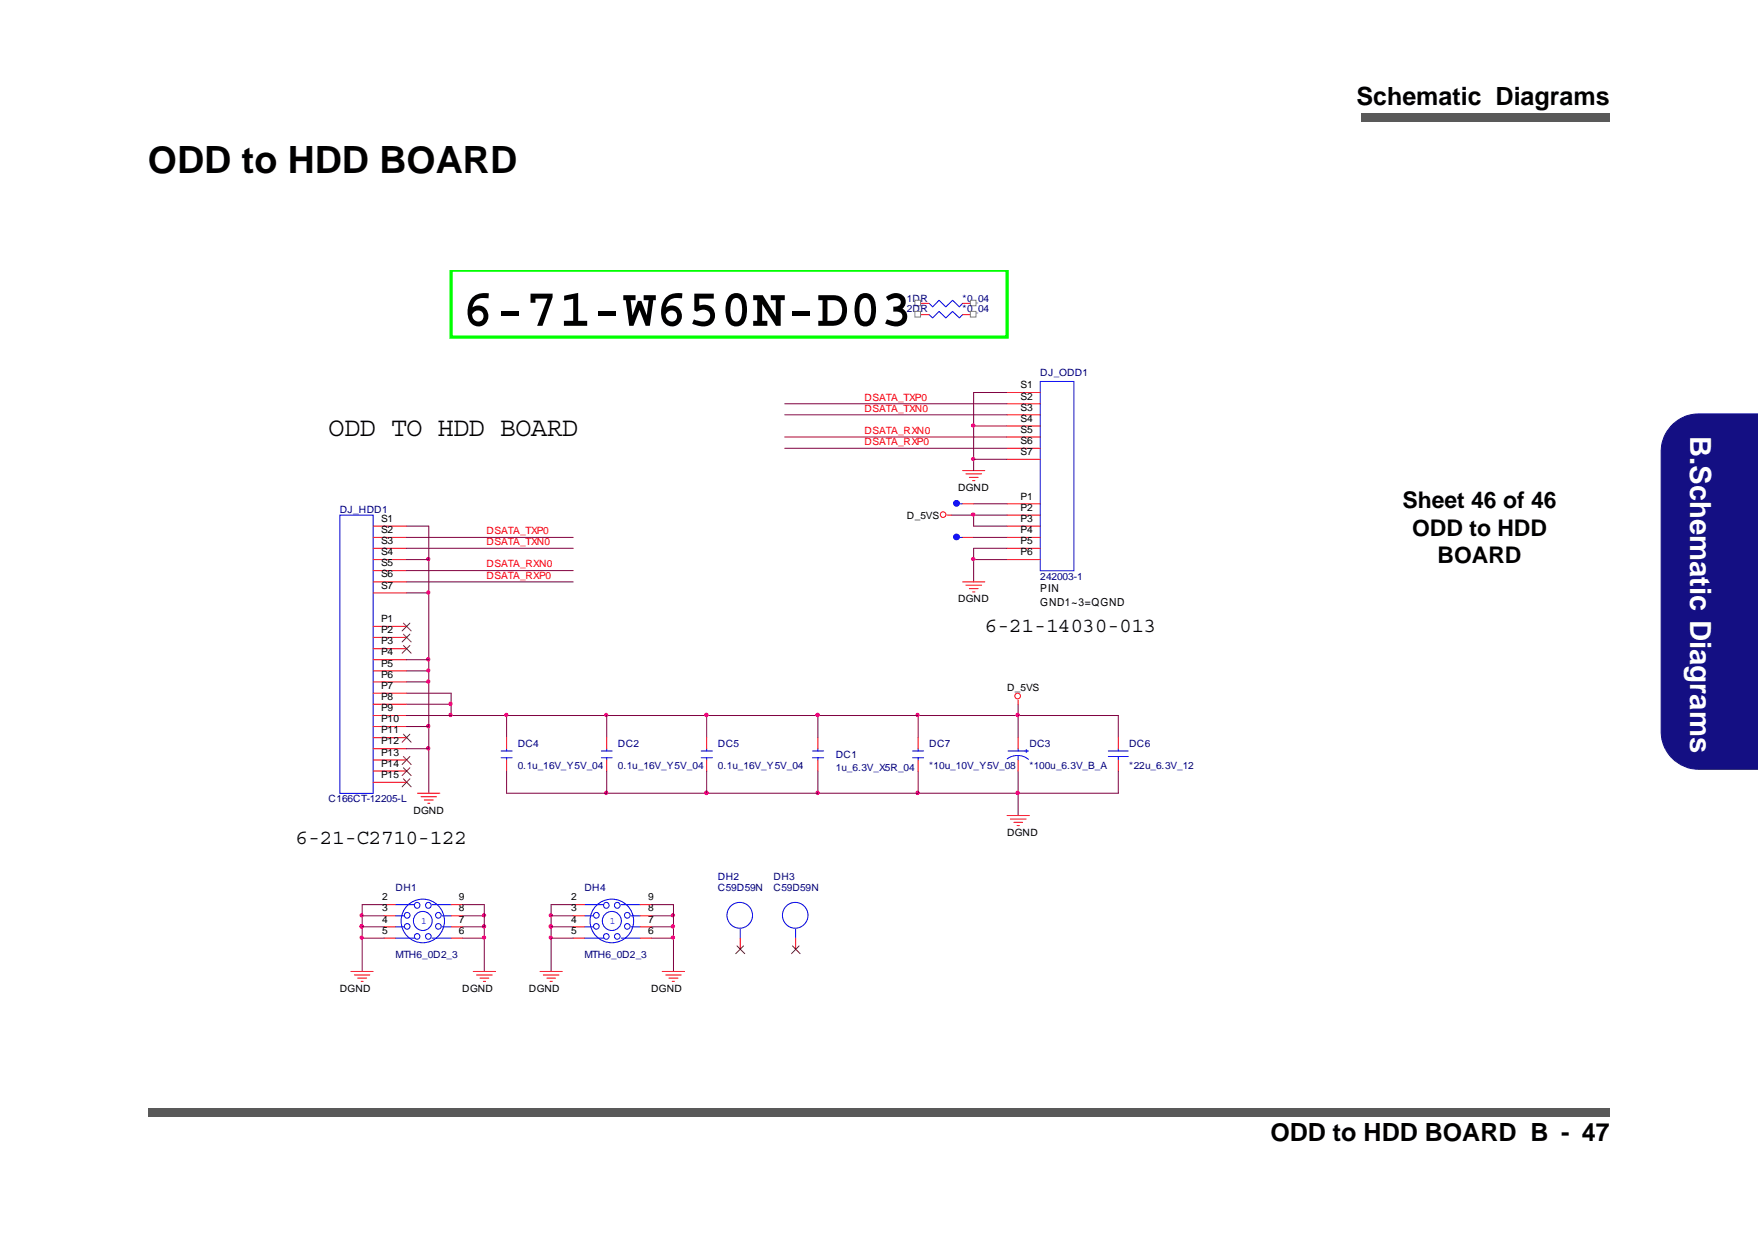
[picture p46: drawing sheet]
<svg xmlns="http://www.w3.org/2000/svg" width="297mm" height="210mm" viewBox="0 0 297 210" stroke-linecap="round" stroke-linejoin="round" font-family="sans-serif">
<defs><g id="words">
<text font-size="9" x="78.1" y="55">6-71-W650N-D03</text>
<text font-size="6.3" x="25" y="29.1">ODD to HDD BOARD</text>
<text font-size="4.9" fill="#fff" x="285.6" y="73.6" transform="rotate(90 285.6 73.6)">B.Schematic Diagrams</text>
<text font-size="4.5" x="55.5" y="73.7">ODD TO HDD BOARD</text>
<g font-size="4.2">
<text x="229.2" y="17.7">Schematic Diagrams</text>
<text x="214.7" y="192.7">ODD to HDD BOARD B - 47</text>
</g>
<g font-size="3.9">
<text x="237" y="85.9">Sheet 46 of 46</text>
<text x="238.6" y="90.5">ODD to HDD</text>
<text x="242.9" y="95">BOARD</text>
</g>
<g font-size="3.6">
<text x="166.4" y="106.8">6-21-14030-013</text>
<text x="49.9" y="142.5">6-21-C2710-122</text>
</g>
<g font-size="1.9">
<text x="175.8" y="99.9">PIN</text>
<text x="175.8" y="102.4">GND1~3=QGND</text>
</g>
<g font-size="1.7" fill="#000080">
<text x="153.2" y="50.9">1DR</text>
<text x="153.2" y="52.8">2DR</text>
<text x="162.6" y="50.9">*0_04</text>
<text x="162.6" y="52.8">*0_04</text>
<text x="175.8" y="63.5">DJ_ODD1</text>
<text x="57.4" y="86.6">DJ_HDD1</text>
<text x="175.8" y="97.9">242003-1</text>
<text x="87.5" y="126.1">DC4</text>
<text x="87.5" y="129.9">0.1u_16V_Y5V_04</text>
<text x="104.4" y="126.1">DC2</text>
<text x="104.4" y="129.9">0.1u_16V_Y5V_04</text>
<text x="121.3" y="126.1">DC5</text>
<text x="121.3" y="129.9">0.1u_16V_Y5V_04</text>
<text x="141.2" y="128">DC1</text>
<text x="141.2" y="130.2">1u_6.3V_X5R_04</text>
<text x="157" y="126.1">DC7</text>
<text x="157" y="129.9">*10u_10V_Y5V_08</text>
<text x="173.9" y="126.1">DC3</text>
<text x="173.9" y="129.9">*100u_6.3V_B_A</text>
<text x="190.8" y="126.1">DC6</text>
<text x="190.8" y="129.9">*22u_6.3V_12</text>
<text x="55.5" y="135.5">C166CT-12205-L</text>
<text x="121.3" y="148.7">DH2</text>
<text x="130.7" y="148.7">DH3</text>
<text x="66.8" y="150.5">DH1</text>
<text x="98.8" y="150.5">DH4</text>
<text x="121.3" y="150.5">C59D59N</text>
<text x="130.7" y="150.5">C59D59N</text>
<text x="66.8" y="161.8">MTH6_0D2_3</text>
<text x="98.8" y="161.8">MTH6_0D2_3</text>
</g>
<g font-size="1.7">
<text x="172.4" y="65.6">S1</text>
<text x="172.4" y="67.5">S2</text>
<text x="172.4" y="69.3">S3</text>
<text x="172.4" y="71.2">S4</text>
<text x="172.4" y="73.1">S5</text>
<text x="172.4" y="75">S6</text>
<text x="172.4" y="76.8">S7</text>
<text x="161.9" y="82.9">DGND</text>
<text x="64.4" y="88.1">S1</text>
<text x="153.2" y="87.6">D_5VS</text>
<text x="172.4" y="84.4">P1</text>
<text x="172.4" y="86.3">P2</text>
<text x="172.4" y="88.1">P3</text>
<text x="64.4" y="90">S2</text>
<text x="64.4" y="91.9">S3</text>
<text x="64.4" y="93.8">S4</text>
<text x="64.4" y="95.6">S5</text>
<text x="172.4" y="90">P4</text>
<text x="172.4" y="91.9">P5</text>
<text x="172.4" y="93.8">P6</text>
<text x="64.4" y="97.5">S6</text>
<text x="64.4" y="99.4">S7</text>
<text x="161.9" y="101.7">DGND</text>
<text x="64.4" y="105">P1</text>
<text x="64.4" y="106.9">P2</text>
<text x="64.4" y="108.8">P3</text>
<text x="64.4" y="110.7">P4</text>
<text x="64.4" y="112.6">P5</text>
<text x="64.4" y="114.5">P6</text>
<text x="64.4" y="116.3">P7</text>
<text x="64.4" y="118.2">P8</text>
<text x="170.2" y="116.7">D_5VS</text>
<text x="64.4" y="120.1">P9</text>
<text x="64.4" y="122">P10</text>
<text x="64.4" y="123.8">P11</text>
<text x="64.4" y="125.7">P12</text>
<text x="64.4" y="127.6">P13</text>
<text x="64.4" y="129.5">P14</text>
<text x="64.4" y="131.3">P15</text>
<text x="69.8" y="137.4">DGND</text>
<text x="170.2" y="141.1">DGND</text>
<text x="64.6" y="152">2</text>
<text x="64.6" y="153.9">3</text>
<text x="64.6" y="155.8">4</text>
<text x="77.5" y="155.8">7</text>
<text x="77.5" y="153.9">8</text>
<text x="77.5" y="152">9</text>
<text x="96.5" y="152">2</text>
<text x="96.5" y="153.9">3</text>
<text x="96.5" y="155.8">4</text>
<text x="109.5" y="155.8">7</text>
<text x="109.5" y="153.9">8</text>
<text x="109.5" y="152">9</text>
<text x="64.6" y="157.7">5</text>
<text x="77.5" y="157.7">6</text>
<text x="96.5" y="157.7">5</text>
<text x="109.5" y="157.7">6</text>
<text x="57.4" y="167.5">DGND</text>
<text x="78.1" y="167.5">DGND</text>
<text x="89.3" y="167.5">DGND</text>
<text x="110" y="167.5">DGND</text>
</g>
<g font-size="1.7" fill="#f00">
<text x="146.1" y="67.6">DSATA_TXP0</text>
<text x="146.1" y="69.5">DSATA_TXN0</text>
<text x="146.1" y="73.3">DSATA_RXN0</text>
<text x="146.1" y="75.2">DSATA_RXP0</text>
<text x="82.2" y="92.1">DSATA_TXN0</text>
<text x="82.2" y="90.2">DSATA_TXP0</text>
<text x="82.2" y="95.8">DSATA_RXN0</text>
<text x="82.2" y="97.7">DSATA_RXP0</text>
</g>
<g font-size="1.7" fill="#00f">
<text x="71.1" y="156">1</text>
<text x="103.1" y="156">1</text>
</g>
<text font-size="1.5" fill="#00f" x="173" y="127.2">+</text>
</g></defs>
<g fill="#595959">
<path d="M230 19.2h42v1.4h-42z"/>
<path d="M25 187.2h247v1.4h-247z"/>
</g>
<path d="M282.3 72a6.2 6.2 0 0 1 4.7-2.1h10v60h-10a6.4 6.4 0 0 1-6.3-6.3v-47.3a6.4 6.4 0 0 1 1.6-4.3z" fill-rule="evenodd" fill="#140f83"/>
<g fill="#140f83">
<path d="M282.4 71.8a6.2 6.2 0 0 1 4.6-2h10v6.5v-6.3h-10l-1.8 .3-1.2 .4-1.4 1.1-1.1 1.5-.4 1.1-.3 1.9v47.3l.1 1.2 .6 1.7-.1 .1-.7-1.8-.1-1.2v-47.3a6.4 6.4 0 0 1 1.8-4.5z"/>
<path d="M297 76.3v53.7h-10a6.5 6.5 0 0 1-5.6-3.4l.1-.1 1.1 1.5 .9 .7 1.1 .6 1.2 .4 1.2 .1h10z"/>
</g>
<path d="M49.9 45.6h152.2v123.9h-152.2z" fill="#fff"/>
<g fill="none" stroke="#00f" stroke-width=".17">
<path d="M157 51.2l.6 .6 1.1-1.1 1.1 1.1 1.2-1.1 1.1 1.1 .5-.6M137.3 126.8h.9M137.3 128h.9M138.2 126.4v.4M138.2 126.8h1M139.2 128h-1v.3M66.8 152.8h3.2M66.8 154.7h1.5M66.8 156.5h1.5M66.8 158.4h3.2M73 152.8h3.2M73 158.4h3.2"/>
<path d="M74.7 154.7h1.5M74.7 156.5h1.5M98.8 152.8h3.2M98.8 154.7h1.5M98.8 156.5h1.5M98.8 158.4h3.2M105 152.8h3.1M105 158.4h3.1M106.7 154.7h1.4M106.7 156.5h1.4M134.4 156.9v1.5"/>
<circle cx="68.8" cy="154.6" r=".48"/>
<circle cx="68.8" cy="156.4" r=".48"/>
<circle cx="70.5" cy="152.9" r=".48"/>
<circle cx="70.5" cy="158.1" r=".47"/>
<circle cx="71.4" cy="155.5" r="3.7"/>
<circle cx="71.4" cy="155.5" r="1.6"/>
<circle cx="72.4" cy="152.9" r=".49"/>
<circle cx="72.4" cy="158.1" r=".48"/>
<circle cx="74.1" cy="154.6" r=".48"/>
<circle cx="74.1" cy="156.4" r=".48"/>
<circle cx="100.8" cy="154.6" r=".48"/>
<circle cx="100.8" cy="156.4" r=".48"/>
<circle cx="102.4" cy="152.9" r=".48"/>
<circle cx="102.4" cy="158.1" r=".47"/>
<circle cx="103.4" cy="155.5" r="3.7"/>
<circle cx="103.4" cy="155.5" r="1.61"/>
<circle cx="104.3" cy="152.9" r=".49"/>
<circle cx="104.3" cy="158.1" r=".48"/>
<circle cx="106" cy="154.6" r=".48"/>
<circle cx="106" cy="156.4" r=".48"/>
<circle cx="134.4" cy="154.6" r="2.17"/>
</g>
<g fill="none" stroke="#f00" stroke-width=".17">
<path d="M162.6 51.2h1.9M138.2 124.6v1.8M138.2 128.3v1.9M64.9 152.8h1.9M64.9 154.7h1.9M64.9 156.5h1.9M64.9 158.4h1.9M76.2 158.4h1.9M76.2 156.5h1.9M76.2 154.7h1.9M76.2 152.8h1.9M96.9 152.8h1.9"/>
<path d="M96.9 154.7h1.9M96.9 156.5h1.9M96.9 158.4h1.9M108.1 158.4h1.9M108.1 156.5h1.9M108.1 154.7h1.9M108.1 152.8h1.9M134.4 158.4v1.9M59.3 164.1h3.7M59.9 164.6h2.6M60.4 165.2h1.6M61 165.7h.4"/>
<path d="M80 164.1h3.7M80.5 164.6h2.7M81.1 165.2h1.5M81.7 165.7h.3M91.2 164.1h3.8M91.8 164.6h2.6M92.4 165.2h1.5M92.9 165.7h.4M111.9 164.1h3.8M112.5 164.6h2.6M113 165.2h1.6M113.6 165.7h.4"/>
</g>
<g fill="none" stroke="#800040" stroke-width=".17">
<path d="M61.2 158.4h3.7M61.2 156.5h3.7M61.2 154.7h3.7M61.2 156.5v1.9M61.2 154.7v1.8M61.2 158.4v5.7M64.9 152.8h-3.7v1.9M78.1 158.4h3.7M78.1 154.7h3.7M78.1 156.5h3.7M78.1 152.8h3.7v3.7M81.8 156.5v1.9"/>
<path d="M81.8 158.4v5.7M93.1 156.5h3.8M93.1 154.7h3.8M93.1 158.4h3.8M93.1 154.7v1.8M93.1 156.5v1.9M93.1 158.4v5.7M96.9 152.8h-3.8v1.9M110 154.7h3.8M110 156.5h3.8M110 152.8h3.8v3.7M110 158.4h3.8"/>
<path d="M113.8 156.5v1.9M113.8 158.4v5.7"/>
</g>
<g fill="#f0f" stroke="#f0f" stroke-width=".17">
<circle cx="81.8" cy="156.4" r=".3"/>
<circle cx="61.1" cy="156.4" r=".3"/>
<circle cx="81.8" cy="154.6" r=".28"/>
<circle cx="81.8" cy="158.3" r=".29"/>
<circle cx="61.1" cy="154.6" r=".28"/>
<circle cx="61.1" cy="158.3" r=".29"/>
<circle cx="113.7" cy="154.6" r=".28"/>
<circle cx="93" cy="156.4" r=".3"/>
<circle cx="93.1" cy="154.6" r=".28"/>
<circle cx="113.7" cy="156.4" r=".3"/>
<circle cx="93.1" cy="158.3" r=".29"/>
<circle cx="113.7" cy="158.3" r=".29"/>
</g>
<path d="M133.9 159.7l1.3 1.3M135 159.7l-1.3 1.3" fill="none" stroke="#804000" stroke-width=".17"/>
<path d="M164 50.7h.9v.9h-.9z" fill-rule="evenodd" fill="#fff" stroke="#808080" stroke-width=".17"/>
<path d="M155.1 51.2h1.9" fill="none" stroke="#f00" stroke-width=".17"/>
<path d="M154.6 50.7h.9v.9h-.9z" fill-rule="evenodd" fill="#fff" stroke="#808080" stroke-width=".17"/>
<path d="M157 53.1l.6 .6 1.1-1.1 1.1 1.1 1.2-1.1 1.1 1.1 .5-.6" fill="none" stroke="#00f" stroke-width=".17"/>
<path d="M162.6 53.1h1.9" fill="none" stroke="#f00" stroke-width=".17"/>
<path d="M164 52.6h.9v.9h-.9z" fill-rule="evenodd" fill="#fff" stroke="#808080" stroke-width=".17"/>
<path d="M155.1 53.1h1.9" fill="none" stroke="#f00" stroke-width=".17"/>
<path d="M154.6 52.6h.9v.9h-.9z" fill-rule="evenodd" fill="#fff" stroke="#808080" stroke-width=".17"/>
<path d="M76.2 45.6h94v11.3h-94z" fill="none" stroke="#0f0" stroke-width=".55"/>
<g fill="none" stroke="#800040" stroke-width=".17">
<path d="M132.6 68.2h37.6M132.6 70h37.6M132.6 73.8h37.6M132.6 75.7h37.6M164.5 71.9h5.7M164.5 77.6h5.7M164.5 71.9v5.7M164.5 77.6v1.9M170.2 66.3h-5.7v5.6M68.7 98.3h28.2M68.7 92.6h28.2M68.7 90.7h28.2"/>
<path d="M68.7 96.4h28.2M68.7 88.8h3.8v5.7M68.7 94.5h3.8M72.5 94.5v5.6M160.7 87h3.8M164.5 94.5h5.7M164.5 87h5.7M164.5 90.7h5.7M164.5 85.1h5.7M164.5 94.5v3.8M164.5 87v1.8h5.7M170.2 92.6h-5.7v1.9"/>
<path d="M68.7 117.1h7.5v1.8M68.7 118.9h7.5M68.7 100.1h3.8M68.7 113.3h3.8M68.7 111.4h3.8M68.7 115.2h3.8M72.5 100.1v11.3M72.5 111.4v1.9M72.5 113.3v1.9M72.5 115.2v7.5M76.2 118.9v1.9M172 118.9v1.9"/>
<path d="M68.7 120.8h7.5M68.7 122.7h3.8M68.7 126.4h3.8M72.5 126.4v7.6M72.5 122.7v3.7M76.2 120.8h9.4M85.6 120.8h16.9M85.6 130.2v3.8h16.9M85.6 120.8v3.8M102.5 120.8v3.8M102.5 130.2v3.8M102.5 120.8h16.9"/>
<path d="M102.5 134h16.9M119.4 120.8v3.8M119.4 130.2v3.8M119.4 120.8h18.8M119.4 134h18.8M138.2 134h16.9M138.2 120.8h16.9M138.2 130.2v3.8M138.2 120.8v3.8M155.1 134h16.9M155.1 120.8h16.9M155.1 120.8v3.8"/>
<path d="M155.1 130.2v3.8M172 120.8h17v3.8M172 130.2v3.8M172 120.8v3.8M172 134v3.7M189 130.2v3.8h-17"/>
</g>
<g fill="#f0f" stroke="#f0f" stroke-width=".17">
<circle cx="72.3" cy="126.4" r=".3"/>
<circle cx="72.3" cy="122.6" r=".3"/>
<circle cx="155" cy="133.9" r=".29"/>
<circle cx="164.4" cy="71.8" r=".3"/>
<circle cx="72.4" cy="94.4" r=".29"/>
<circle cx="138.1" cy="133.9" r=".29"/>
<circle cx="72.3" cy="100" r=".3"/>
<circle cx="172" cy="120.7" r=".3"/>
<circle cx="155" cy="120.7" r=".29"/>
<circle cx="119.3" cy="120.7" r=".29"/>
<circle cx="102.4" cy="120.7" r=".28"/>
<circle cx="85.5" cy="120.7" r=".29"/>
<circle cx="76.1" cy="120.7" r=".29"/>
<circle cx="119.3" cy="133.9" r=".29"/>
<circle cx="102.4" cy="133.9" r=".29"/>
<circle cx="138.1" cy="120.7" r=".29"/>
<circle cx="72.3" cy="111.3" r=".3"/>
<circle cx="172" cy="133.9" r=".3"/>
<circle cx="72.4" cy="113.2" r=".28"/>
<circle cx="76.1" cy="118.8" r=".3"/>
<circle cx="72.3" cy="115.1" r=".3"/>
<circle cx="164.4" cy="94.4" r=".3"/>
<circle cx="164.4" cy="77.5" r=".3"/>
<circle cx="164.4" cy="86.9" r=".3"/>
</g>
<g fill="none" stroke="#00f" stroke-width=".17">
<path d="M175.8 64.4h5.7v32h-5.7zM57.4 87h5.7v47h-5.7zM162.3 90.7h.3M162.3 85.1h.3M84.7 128h.9M85.6 128h1M85.6 126.8h1M85.6 128v.3M85.6 126.4v.4h-.9M101.6 128h.9M102.5 128v.3M102.5 126.4v.4h-.9"/>
<path d="M102.5 128h.9M102.5 126.8h.9M118.5 128h.9M119.4 128v.3M119.4 126.4v.4h-.9M119.4 128h1M119.4 126.8h1M154.2 126.8h.9M154.2 128h.9M155.1 126.4v.4M155.1 126.8h1M156.1 128h-1v.3"/>
<path d="M170.2 128.2a2.95 2.95 0 0 1 3.6 0M170.3 126.8h3.4M172 127.6v.7M172 126.4v.4M187.3 127.7h3.3M187.3 126.8h3.3M189 126.4v.4M189 127.7v.6M125.1 156.9v1.5"/>
<circle cx="125" cy="154.6" r="2.17"/>
</g>
<g fill="none" stroke="#f00" stroke-width=".17">
<path d="M162.6 79.5h3.8M170.2 66.3h5.6M170.2 68.2h5.6M170.2 70h5.6M170.2 71.9h5.6M170.2 73.8h5.6M170.2 75.7h5.6M170.2 77.6h5.6M63 88.8h5.7M63 90.7h5.7M63 92.6h5.7M63 94.5h5.7"/>
<path d="M63 96.4h5.7M63 98.3h5.7M160 87h.7M162.6 98.3h3.8M162.6 90.7h1.9M162.6 85.1h1.9M163.2 80h2.7M163.2 98.8h2.7M163.8 80.6h1.5M163.8 99.4h1.5M164.3 81.2h.4M164.3 100h.4"/>
<path d="M170.2 85.1h5.6M170.2 87h5.6M170.2 88.8h5.6M170.2 90.7h5.6M170.2 92.6h5.6M170.2 94.5h5.6M63 100.1h5.7M63 105.8h5.7M63 107.6h5.7M63 109.5h5.7M63 111.4h5.7M63 113.3h5.7"/>
<path d="M63 115.2h5.7M63 117.1h5.7M63 118.9h5.7M172 118.2v.7M63 120.8h5.7M63 122.7h5.7M63 124.6h5.7M63 126.4h5.7M63 128.3h5.7M63 130.2h5.7M63 132.1h5.7M70.5 134h3.8"/>
<path d="M71.1 134.5h2.7M71.7 135.1h1.5M72.3 135.6h.3M85.6 128.3v1.9M85.6 124.6v1.8M102.5 128.3v1.9M102.5 124.6v1.8M119.4 128.3v1.9M119.4 124.6v1.8M155.1 124.6v1.8M155.1 128.3v1.9M170.2 137.7h3.7"/>
<path d="M170.7 138.3h2.7M171.3 138.9h1.5M171.9 139.4h.3M172 124.6v1.8M172 128.3v1.9M189 124.6v1.8M189 128.3v1.9M125.1 158.4v1.9"/>
<circle cx="159.4" cy="86.9" r=".48"/>
<circle cx="171.9" cy="117.5" r=".48"/>
</g>
<g fill="none" stroke="#804000" stroke-width=".17">
<path d="M68.2 105.2l1.3 1.3M68.2 107.1l1.3 1.3M68.2 109l1.3 1.3M69.3 105.2l-1.4 1.3M69.3 107.1l-1.4 1.3M69.3 109l-1.4 1.3M68.2 124l1.3 1.3M68.2 127.7l1.3 1.4M68.2 129.7l1.3 1.3M68.2 131.5l1.3 1.4M69.3 124l-1.4 1.3M69.3 127.7l-1.4 1.4"/>
<path d="M69.3 129.7l-1.4 1.3M69.3 131.5l-1.4 1.4M124.5 159.7l1.3 1.3M125.6 159.7l-1.3 1.3"/>
</g>
<g fill="#00f" stroke="#00f" stroke-width=".17">
<circle cx="161.6" cy="90.7" r=".49"/>
<circle cx="161.6" cy="85" r=".49"/>
</g>
<use href="#words"/>
</svg>
